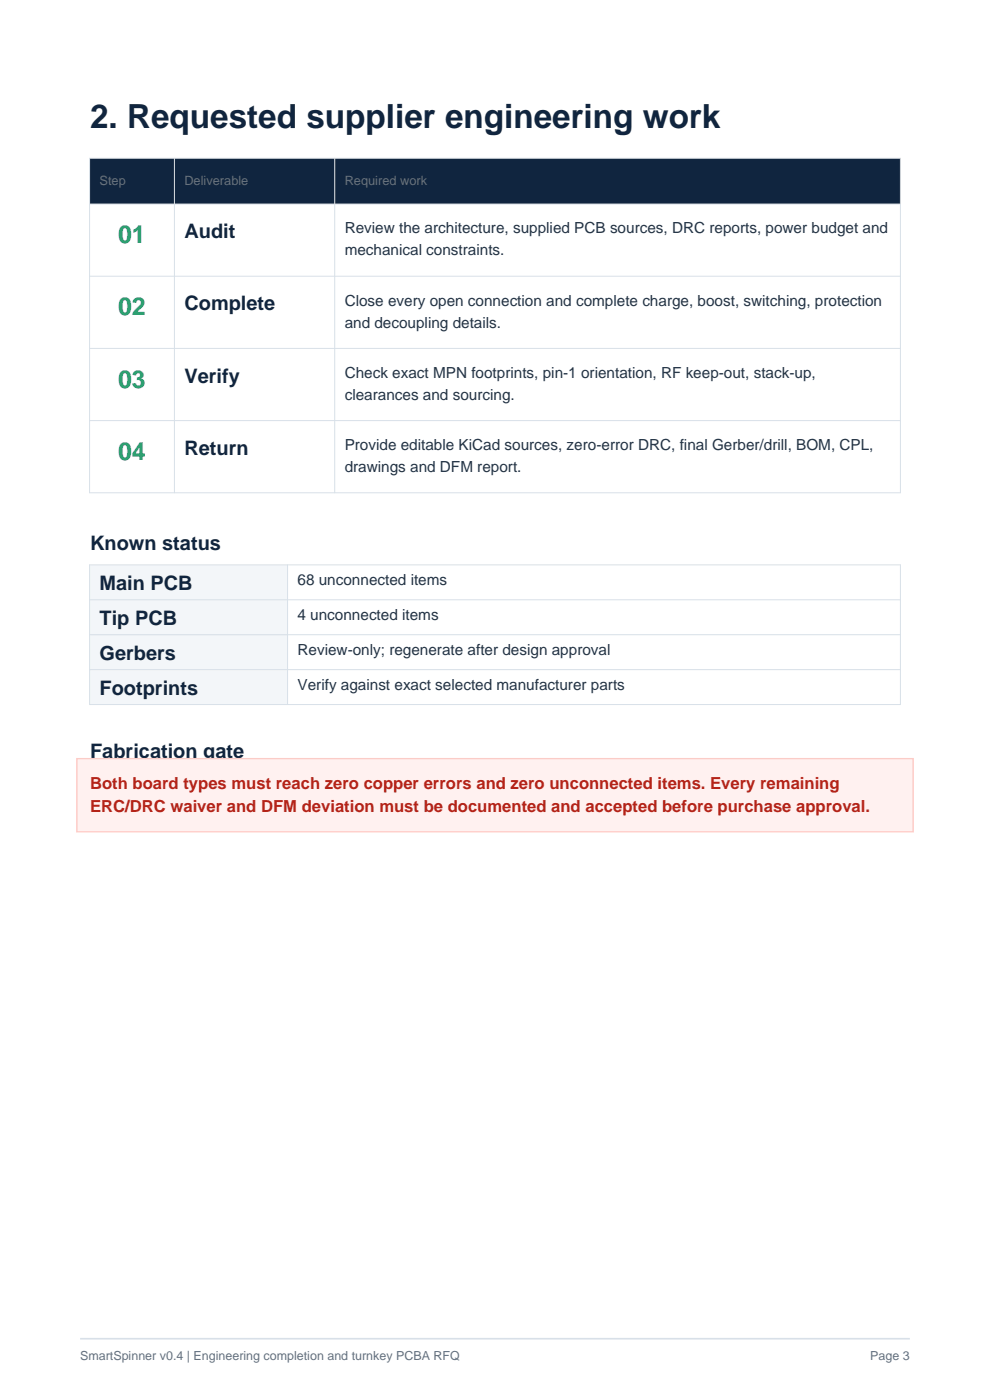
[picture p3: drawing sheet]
<svg xmlns="http://www.w3.org/2000/svg" width="210mm" height="297mm" viewBox="0 0 210 297" stroke-linecap="round" stroke-linejoin="round" font-family="sans-serif">
<defs><g id="words">
<text font-size="7.1" fill="#10253f" x="19.1" y="27.2">2. Requested supplier engineering work</text>
<g font-size="5.3" fill="#22a06b">
<text x="25.1" y="51.6">01</text>
<text x="25.1" y="66.9">02</text>
<text x="25.1" y="82.2">03</text>
<text x="25.1" y="97.5">04</text>
</g>
<g font-size="4.2" fill="#10253f">
<text x="39.1" y="50.5">Audit</text>
<text x="39.1" y="65.8">Complete</text>
<text x="39.1" y="81.1">Verify</text>
<text x="39.1" y="96.5">Return</text>
<text x="19.1" y="116.8">Known status</text>
<text x="21.1" y="125.1">Main PCB</text>
<text x="21.1" y="132.5">Tip PCB</text>
<text x="21.1" y="139.9">Gerbers</text>
<text x="21.1" y="147.3">Footprints</text>
<text x="19.1" y="160.7">Fabrication gate</text>
</g>
<g font-size="3.5" fill="#b42318">
<text x="19.1" y="167.3">Both board types must reach zero copper errors and zero unconnected items. Every remaining</text>
<text x="19.1" y="172.2">ERC/DRC waiver and DFM deviation must be documented and accepted before purchase approval.</text>
</g>
<g font-size="3.2" fill="#263442">
<text x="73.1" y="49.5">Review the architecture, supplied PCB sources, DRC reports, power budget and</text>
<text x="73.1" y="54.2">mechanical constraints.</text>
<text x="73.1" y="64.8">Close every open connection and complete charge, boost, switching, protection</text>
<text x="73.1" y="69.5">and decoupling details.</text>
<text x="73.1" y="80.2">Check exact MPN footprints, pin-1 orientation, RF keep-out, stack-up,</text>
<text x="73.1" y="84.8">clearances and sourcing.</text>
<text x="73.1" y="95.5">Provide editable KiCad sources, zero-error DRC, final Gerber/drill, BOM, CPL,</text>
<text x="73.1" y="100.1">drawings and DFM report.</text>
<text x="63.1" y="124.1">68 unconnected items</text>
<text x="63.1" y="131.5">4 unconnected items</text>
<text x="63.1" y="139">Review-only; regenerate after design approval</text>
<text x="63.1" y="146.4">Verify against exact selected manufacturer parts</text>
</g>
<g font-size="2.7" fill="#627083">
<text x="21.1" y="39.3">Step</text>
<text x="39.1" y="39.3">Deliverable</text>
<text x="73.1" y="39.3">Required work</text>
</g>
<g font-size="2.6" fill="#627083">
<text x="17" y="288.5">SmartSpinner v0.4 | Engineering completion and turnkey PCBA RFQ</text>
<text x="184.6" y="288.5">Page 3</text>
</g>
</g></defs>
<path d="M17 284h176" fill="none" stroke="#d8e0e8" stroke-width=".35"/>
<path d="M19 33.6h172v9.7h-172z" fill-rule="evenodd" fill="#10253f"/>
<path d="M19 43.3h172v61.2h-172z" fill-rule="evenodd" fill="#fff"/>
<path d="M19 33.6h172v70.9h-172zM37 33.6v70.9M71 33.6v70.9M19 43.3h172M19 58.6h172M19 73.9h172M19 89.2h172" fill="none" stroke="#d8e0e8" stroke-width=".21"/>
<path d="M19 119.8h42v29.7h-42z" fill-rule="evenodd" fill="#f3f6f9"/>
<path d="M19 119.8h172v29.7h-172zM61 119.8v29.7M19 127.2h172M19 134.6h172M19 142.1h172" fill="none" stroke="#d8e0e8" stroke-width=".21"/>
<path d="M16.3 160.9h177.4v15.6h-177.4z" fill-rule="evenodd" fill="#fff1f0" stroke="#ffccc7" stroke-width=".28"/>
<use href="#words"/>
</svg>
